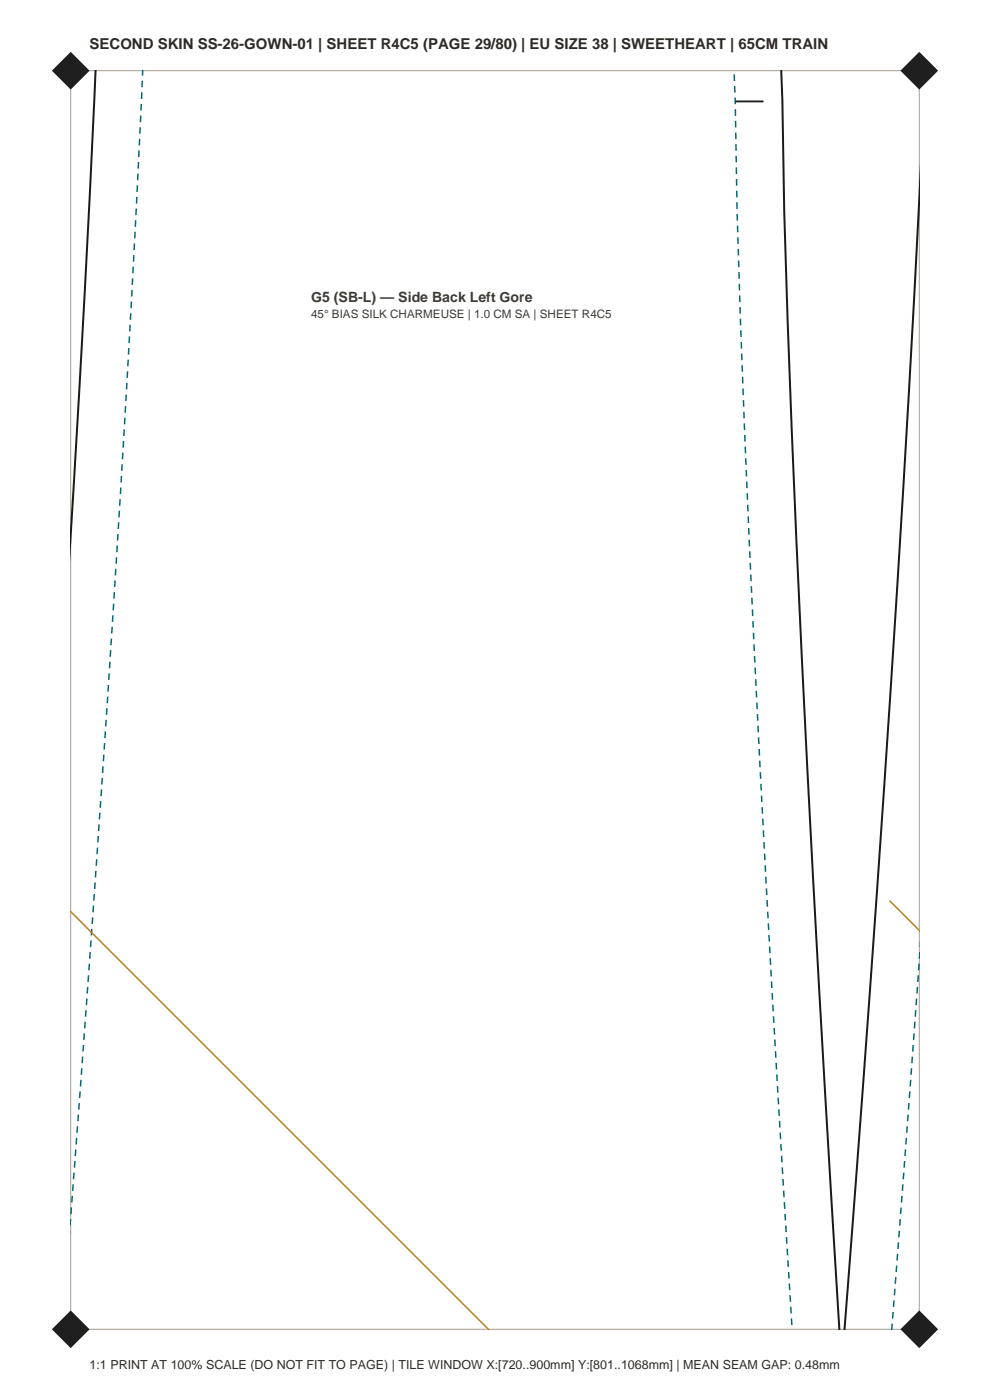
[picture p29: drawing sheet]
<svg xmlns="http://www.w3.org/2000/svg" width="210mm" height="297mm" viewBox="0 0 210 297" stroke-linecap="round" stroke-linejoin="round" font-family="sans-serif">
<defs><g id="words">
<text font-size="3.2" fill="#2e2b26" x="19" y="10.5">SECOND SKIN SS-26-GOWN-01 | SHEET R4C5 (PAGE 29/80) | EU SIZE 38 | SWEETHEART | 65CM TRAIN</text>
<text font-size="3" fill="#403b33" x="66" y="64">G5 (SB-L) — Side Back Left Gore</text>
<text font-size="2.6" fill="#2e2b26" x="19" y="290.5">1:1 PRINT AT 100% SCALE (DO NOT FIT TO PAGE) | TILE WINDOW X:[720..900mm] Y:[801..1068mm] | MEAN SEAM GAP: 0.48mm</text>
<text font-size="2.5" fill="#403b33" x="66" y="67.5">45° BIAS SILK CHARMEUSE | 1.0 CM SA | SHEET R4C5</text>
</g></defs>
<path d="M15 15h180v267h-180z" fill="none" stroke="#a69e8f" stroke-width=".21"/>
<g fill="#1f1f1f">
<path d="M11 282l4-4 4 4-4 4z" fill-rule="evenodd"/>
<path d="M191 282l4-4 4 4-4 4z" fill-rule="evenodd"/>
<path d="M11 15l4-4 4 4-4 4z" fill-rule="evenodd"/>
<path d="M191 15l4-4 4 4-4 4z" fill-rule="evenodd"/>
</g>
<path d="M20.3 14.9l-2.3 47.4-3 52M165.7 14.9l.3 6.3a2909.5 2909.5 0 0 0 3 94l3.4 70.5 2.7 47.1 3 49.3M195.1 41.2l-2.3 42.1-3.9 62.9-4.3 62.9-5.5 73" fill="none" stroke="#1a1a1a" stroke-width=".42"/>
<path d="M155.7 14.9l.3 6.6a2916.3 2916.3 0 0 0 3 94.2l3.5 70.6 5.5 95.8M15 258.7l5.1-70 4.2-63 3.6-62.9 2.4-47.9M189.2 282.1l5.9-79" fill="none" stroke="#036970" stroke-width=".32" stroke-dasharray="1.4 1.1" stroke-linecap="butt"/>
<path d="M15 193.3l88.7 88.8M188.7 191.1l6.4 6.4" fill="none" stroke="#b8801a" stroke-width=".32"/>
<path d="M156 21.5h6" fill="none" stroke="#1a1a1a" stroke-width=".39"/>
<use href="#words"/>
</svg>
